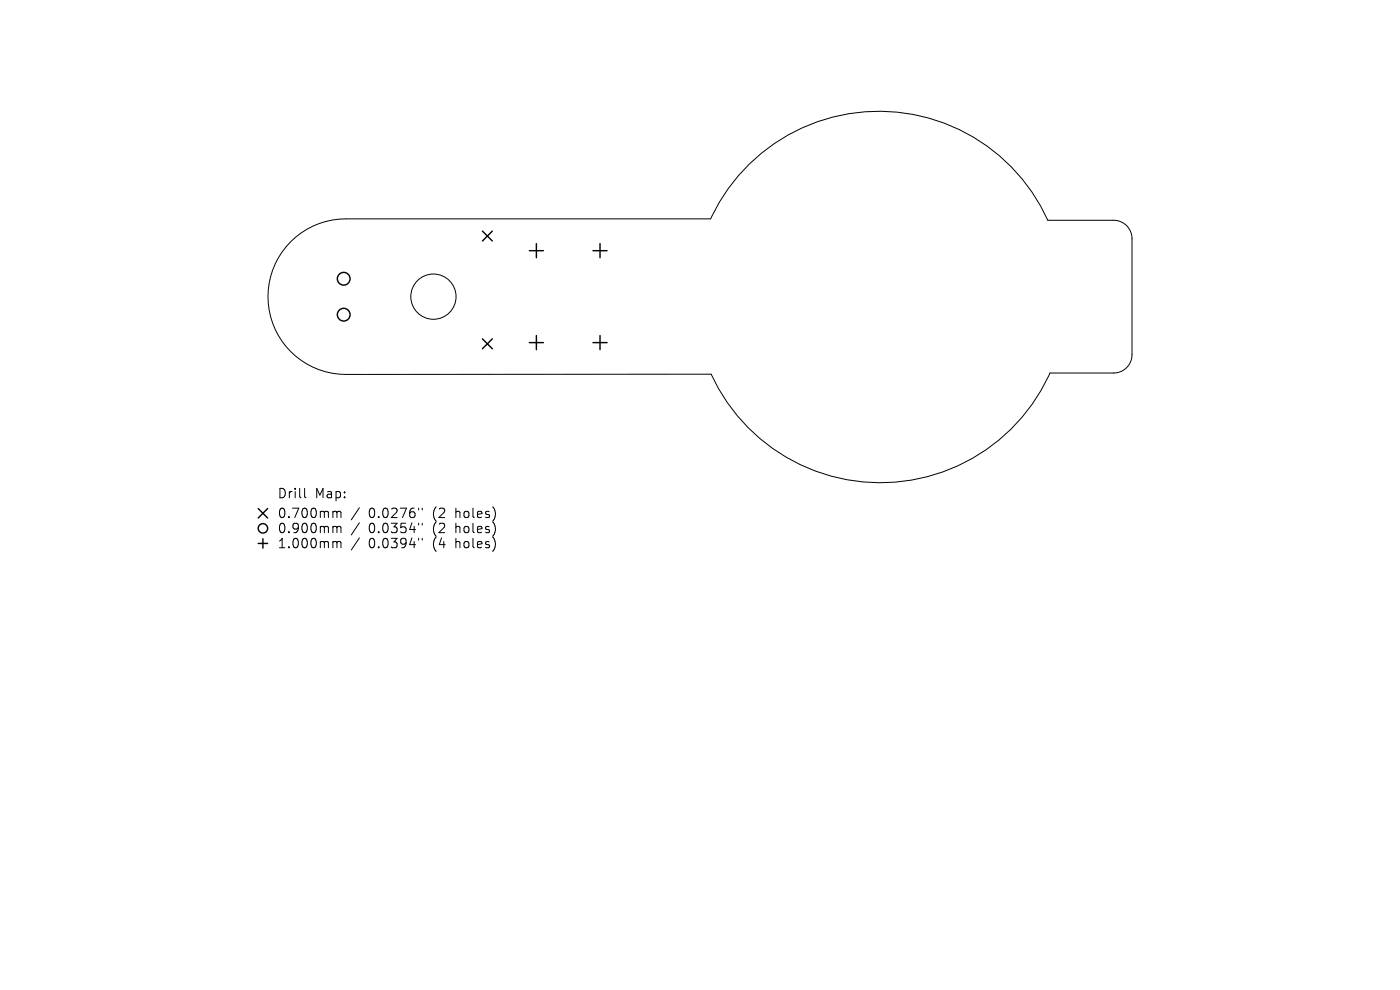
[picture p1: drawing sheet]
<svg xmlns="http://www.w3.org/2000/svg" width="297mm" height="210mm" viewBox="0 0 297 210" stroke-linecap="round" stroke-linejoin="round" font-family="sans-serif">
<defs><g id="words">
<g font-size="2.8">
<text x="58.8" y="106">Drill</text>
<text x="66.8" y="106">Map:</text>
<text x="58.8" y="110.2">0.700mm</text>
<text x="58.8" y="113.4">0.900mm</text>
<text x="78.2" y="110.2">0.0276&quot;</text>
<text x="78.2" y="113.4">0.0354&quot;</text>
<text x="91.9" y="110.2">(2</text>
<text x="91.9" y="113.4">(2</text>
<text x="96.9" y="110.2">holes)</text>
<text x="96.9" y="113.4">holes)</text>
<text x="58.8" y="116.6">1.000mm</text>
<text x="78.2" y="116.6">0.0394&quot;</text>
<text x="91.9" y="116.6">(4</text>
<text x="96.9" y="116.6">holes)</text>
</g>
</g></defs>
<g fill="none" stroke="#000" stroke-width=".21">
<path d="M61.7 51.3a16.5 16.5 0 0 1 11.7-4.9h77.4a39.3 39.3 0 0 1 35.8-22.8 39.3 39.3 0 0 1 35.7 23.1h14a3.9 3.9 0 0 1 3.9 3.9v24.6a3.9 3.9 0 0 1-3.9 3.9h-13.5a39.5 39.5 0 0 1-35.9 23.3 39.5 39.5 0 0 1-36-23h-77.5a16.5 16.5 0 0 1-15.3-10.2 16.5 16.5 0 0 1 3.6-17.9zM64.6 103.6v1.7l.3 .3M70.9 108.5h.3l.3 .2M70.9 111.7h.3l.3 .2M70.9 114.9h.3l.3 .2M71.5 108.7l.3-.2 .4 .1 .1 1.2M71.5 108.7v1.1M71.5 111.9v1.1M71.5 115.1v1.1M71.5 111.9l.3-.2 .4 .1 .1 1.2M71.5 115.1l.3-.2 .4 .1 .1 1.2M76.2 107.7l-1.7 2.6"/>
<path d="M76.2 110.9l-1.7 2.6M76.2 114.1l-1.7 2.6M88.8 107.8v.4M88.8 111v.4M88.8 114.2v.4M89.6 107.8v.4M89.6 111v.4M89.6 114.2v.4"/>
<circle cx="92" cy="62.9" r="4.8"/>
</g>
<g fill="none" stroke="#000" stroke-width=".3">
<path d="M102.3 49l2.1 2.1M104.4 49l-2.1 2.1M112.3 53.2h3M113.8 51.7v3M125.8 53.2h3M127.3 51.7v3M102.3 71.9l2.1 2.1M104.4 71.9l-2.1 2.1M112.3 72.7h3M113.8 71.2v3M125.8 72.7h3M127.3 71.2v3"/>
<path d="M54.8 107.9l2 2M54.8 115.3h2M55.8 114.3v2M56.8 107.9l-2 2"/>
<circle cx="72.9" cy="59.1" r="1.35"/>
<circle cx="72.9" cy="66.8" r="1.35"/>
<circle cx="55.8" cy="112.1" r="1"/>
</g>
<use href="#words"/>
</svg>
